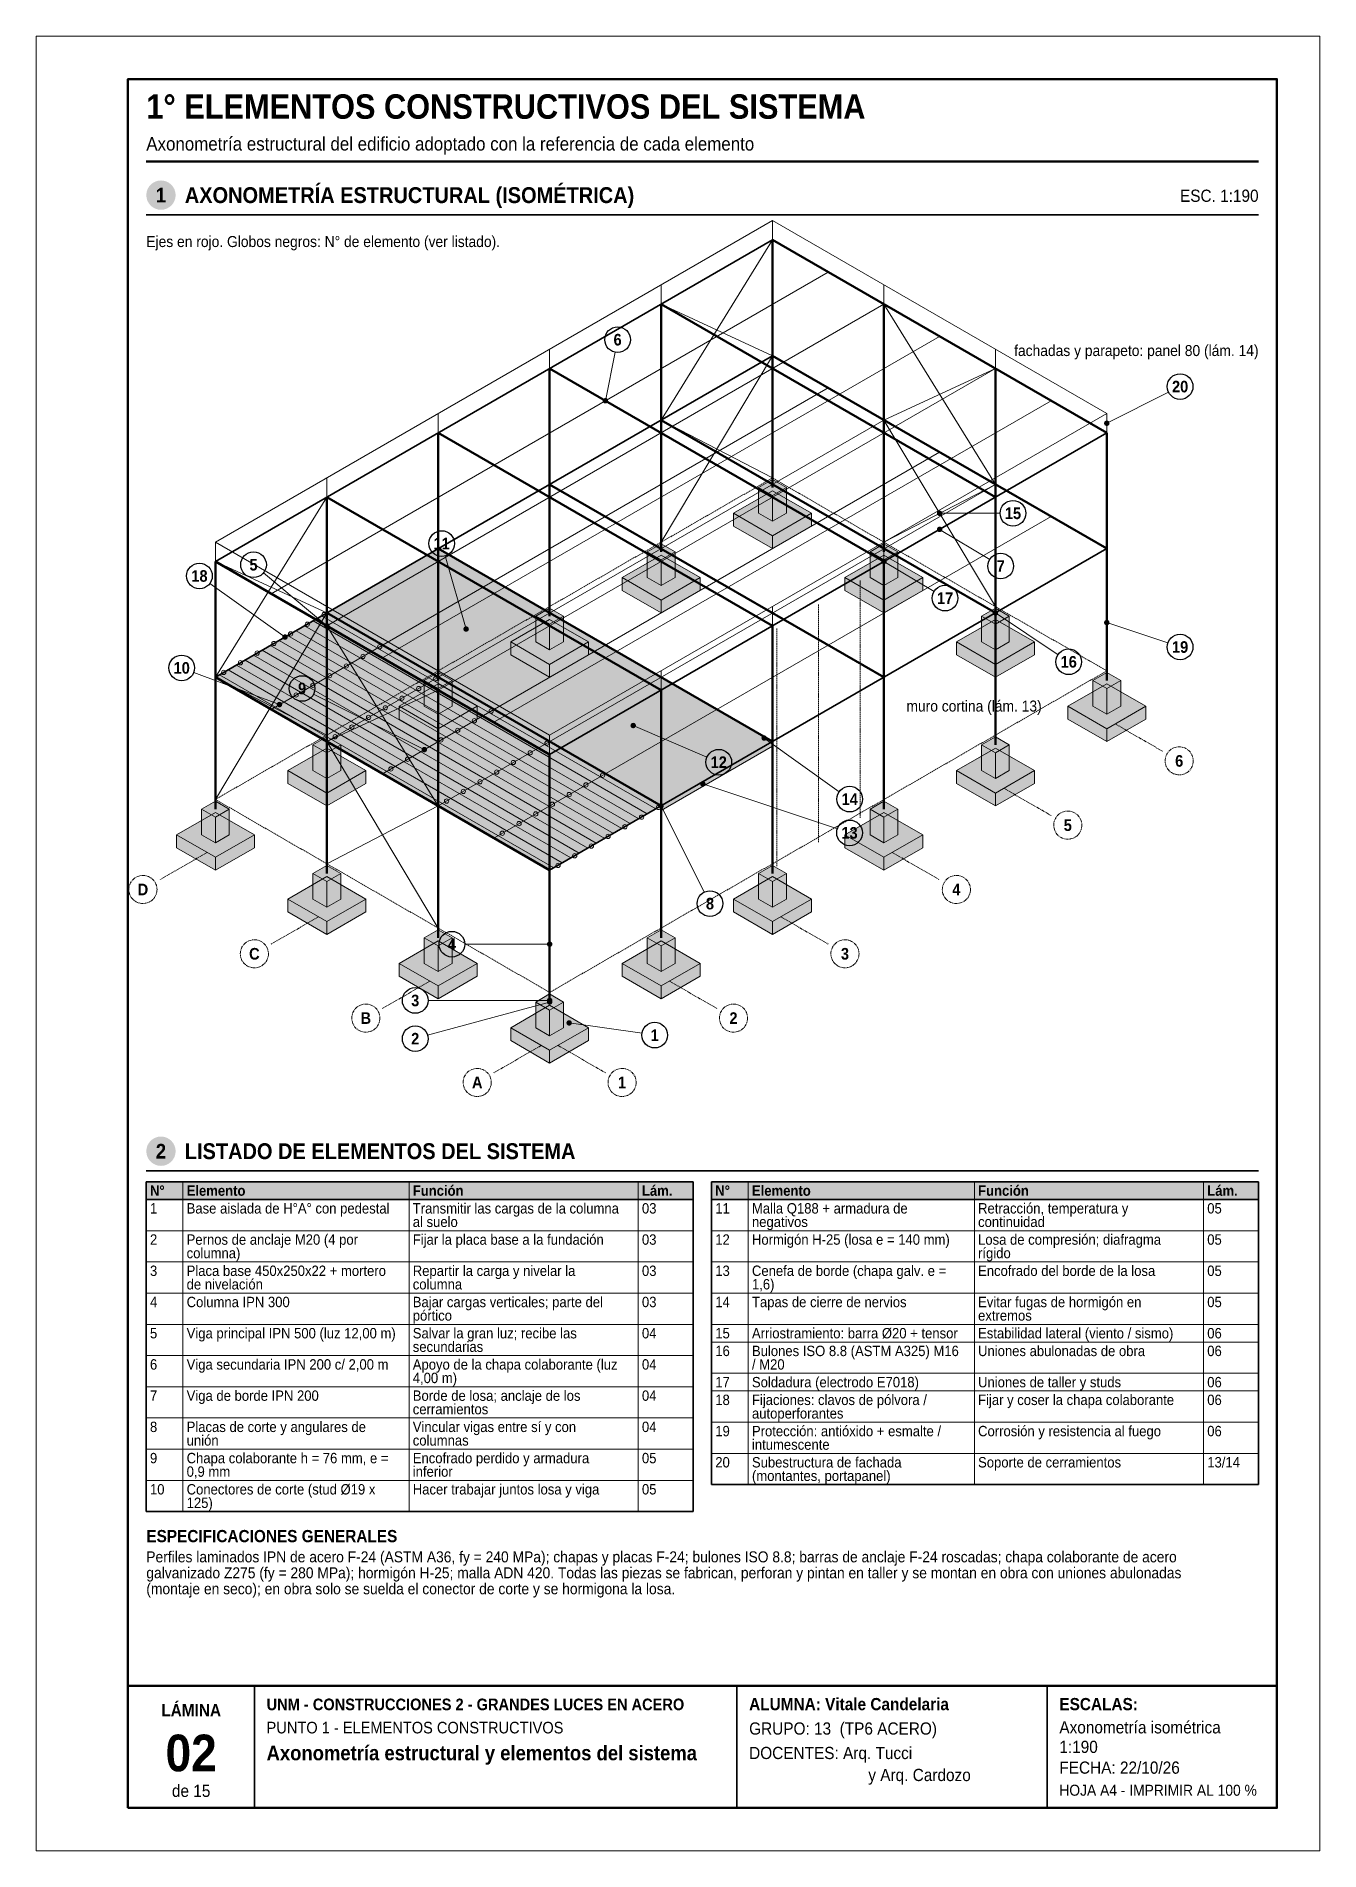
# Model space of a CAD drawing. Header units: millimetres. Extents: x 0 to 210, y 0 to 297.
import ezdxf
from ezdxf.enums import TextEntityAlignment as Align

# ---------------------------------------------------------------- set-up
doc = ezdxf.new("R2010")
doc.units = ezdxf.units.MM
doc.header["$LTSCALE"] = 0.35
doc.linetypes.add('CENTER2', pattern=[2.541, 1.587, -0.318, 0.318, -0.318])
doc.linetypes.add('DASHED2', pattern=[0.762, 0.635, -0.127])
for name, color, linetype in [('0-MARCO', 7, 'Continuous'), ('1-EJES', 1, 'CENTER2'), ('1-OCULTO', 8, 'DASHED2'), ('1-SECCION', 7, 'Continuous'), ('1-VISTA', 7, 'Continuous'), ('2-RAYADO', 8, 'Continuous'), ('3-REFS', 7, 'Continuous'), ('3-TABLAS', 7, 'Continuous'), ('3-TEXTOS', 7, 'Continuous'), ('3-TITULOS', 7, 'Continuous')]:
    doc.layers.add(name, color=color, linetype=linetype)
doc.styles.add('ARIAL', font='arial.ttf')
doc.styles.add('ARIAL-NEGRITA', font='arialbd.ttf')

msp = doc.modelspace()

# ---------------------------------------------------------------- texts
at = {"layer": '1-EJES', "color": 1, "style": 'ARIAL-NEGRITA', "width": 0.9}
for s, p in [('6', (187.01, 178.39)), ('5', (168.78, 167.87)), ('D', (17.45, 157.34)), ('4', (150.55, 157.34)), ('C', (35.68, 146.82)), ('3', (132.32, 146.82)), ('B', (53.92, 136.29)), ('2', (114.08, 136.29)), ('A', (72.15, 125.76)), ('1', (95.85, 125.76))]:
    msp.add_text(s, height=1.9, dxfattribs=at).set_placement(p, align=Align.MIDDLE_CENTER)
at = {"layer": '3-REFS', "style": 'ARIAL-NEGRITA', "width": 0.9}
for s, p in [('6', (95.12, 247.34)), ('20', (187.16, 239.66)), ('15', (159.81, 218.92)), ('11', (66.33, 213.97)), ('5', (35.54, 210.5)), ('7', (157.81, 210.29)), ('18', (26.7, 208.66)), ('17', (148.7, 205.03)), ('19', (187.16, 197.03)), ('10', (23.79, 193.61)), ('16', (168.93, 194.61)), ('9', (43.49, 190.24)), ('12', (111.67, 178.18)), ('14', (133.1, 172.13)), ('13', (133.07, 166.61)), ('8', (110.23, 155.03)), ('4', (68, 148.39)), ('3', (62, 139.18)), ('2', (62, 132.92)), ('1', (101.19, 133.5))]:
    msp.add_text(s, height=1.9, dxfattribs=at).set_placement(p, align=Align.MIDDLE_CENTER)
at = {"layer": '3-TABLAS', "width": 0.9}
for s, style, p in [('N°', 'ARIAL-NEGRITA', (18.6, 107.2)), ('Elemento', 'ARIAL-NEGRITA', (24.6, 107.2)), ('Función', 'ARIAL-NEGRITA', (61.6, 107.2)), ('Lám.', 'ARIAL-NEGRITA', (99.1, 107.2)), ('N°', 'ARIAL-NEGRITA', (111.1, 107.2)), ('Elemento', 'ARIAL-NEGRITA', (117.1, 107.2)), ('Función', 'ARIAL-NEGRITA', (154.1, 107.2)), ('Lám.', 'ARIAL-NEGRITA', (191.6, 107.2)), ('1', 'ARIAL', (18.6, 104.3)), ('Base aislada de H°A° con pedestal', 'ARIAL', (24.6, 104.3)), ('Transmitir las cargas de la columna', 'ARIAL', (61.6, 104.3)), ('03', 'ARIAL', (99.1, 104.3)), ('11', 'ARIAL', (111.1, 104.3)), ('Malla Q188 + armadura de', 'ARIAL', (117.1, 104.3)), ('Retracción, temperatura y', 'ARIAL', (154.1, 104.3)), ('05', 'ARIAL', (191.6, 104.3)), ('Pernos de anclaje M20 (4 por', 'ARIAL', (24.6, 99.19)), ('al suelo', 'ARIAL', (61.6, 102.09)), ('Fijar la placa base a la fundación', 'ARIAL', (61.6, 99.19)), ('negativos', 'ARIAL', (117.1, 102.09)), ('Hormigón H-25 (losa e = 140 mm)', 'ARIAL', (117.1, 99.19)), ('continuidad', 'ARIAL', (154.1, 102.09)), ('Losa de compresión; diafragma', 'ARIAL', (154.1, 99.19)), ('2', 'ARIAL', (18.6, 99.19)), ('columna)', 'ARIAL', (24.6, 96.98)), ('03', 'ARIAL', (99.1, 99.19)), ('12', 'ARIAL', (111.1, 99.19)), ('rígido', 'ARIAL', (154.1, 96.98)), ('05', 'ARIAL', (191.6, 99.19)), ('3', 'ARIAL', (18.6, 94.08)), ('Placa base 450x250x22 + mortero', 'ARIAL', (24.6, 94.08)), ('Repartir la carga y nivelar la', 'ARIAL', (61.6, 94.08)), ('03', 'ARIAL', (99.1, 94.08)), ('13', 'ARIAL', (111.1, 94.08)), ('Cenefa de borde (chapa galv. e =', 'ARIAL', (117.1, 94.08)), ('Encofrado del borde de la losa', 'ARIAL', (154.1, 94.08)), ('05', 'ARIAL', (191.6, 94.08)), ('de nivelación', 'ARIAL', (24.6, 91.87)), ('columna', 'ARIAL', (61.6, 91.87)), ('1,6)', 'ARIAL', (117.1, 91.87)), ('4', 'ARIAL', (18.6, 88.97)), ('Columna IPN 300', 'ARIAL', (24.6, 88.97)), ('Bajar cargas verticales; parte del', 'ARIAL', (61.6, 88.97)), ('03', 'ARIAL', (99.1, 88.97)), ('14', 'ARIAL', (111.1, 88.97)), ('Tapas de cierre de nervios', 'ARIAL', (117.1, 88.97)), ('Evitar fugas de hormigón en', 'ARIAL', (154.1, 88.97)), ('05', 'ARIAL', (191.6, 88.97)), ('pórtico', 'ARIAL', (61.6, 86.76)), ('extremos', 'ARIAL', (154.1, 86.76)), ('5', 'ARIAL', (18.6, 83.86)), ('Viga principal IPN 500 (luz 12,00 m)', 'ARIAL', (24.6, 83.86)), ('secundarias', 'ARIAL', (61.6, 81.65)), ('Salvar la gran luz; recibe las', 'ARIAL', (61.6, 83.86)), ('04', 'ARIAL', (99.1, 83.86)), ('15', 'ARIAL', (111.1, 83.86)), ('Arriostramiento: barra Ø20 + tensor', 'ARIAL', (117.1, 83.86)), ('Estabilidad lateral (viento / sismo)', 'ARIAL', (154.1, 83.86)), ('06', 'ARIAL', (191.6, 83.86)), ('6', 'ARIAL', (18.6, 78.75)), ('Viga secundaria IPN 200 c/ 2,00 m', 'ARIAL', (24.6, 78.75)), ('Apoyo de la chapa colaborante (luz', 'ARIAL', (61.6, 78.75)), ('04', 'ARIAL', (99.1, 78.75)), ('16', 'ARIAL', (111.1, 80.96)), ('/ M20', 'ARIAL', (117.1, 78.75)), ('Bulones ISO 8.8 (ASTM A325) M16', 'ARIAL', (117.1, 80.96)), ('Uniones abulonadas de obra', 'ARIAL', (154.1, 80.96)), ('06', 'ARIAL', (191.6, 80.96)), ('4,00 m)', 'ARIAL', (61.6, 76.54)), ('17', 'ARIAL', (111.1, 75.85)), ('Soldadura (electrodo E7018)', 'ARIAL', (117.1, 75.85)), ('Uniones de taller y studs', 'ARIAL', (154.1, 75.85)), ('06', 'ARIAL', (191.6, 75.85)), ('7', 'ARIAL', (18.6, 73.64)), ('Viga de borde IPN 200', 'ARIAL', (24.6, 73.64)), ('Borde de losa; anclaje de los', 'ARIAL', (61.6, 73.64)), ('04', 'ARIAL', (99.1, 73.64)), ('18', 'ARIAL', (111.1, 72.95)), ('Fijaciones: clavos de pólvora /', 'ARIAL', (117.1, 72.95)), ('Fijar y coser la chapa colaborante', 'ARIAL', (154.1, 72.95)), ('06', 'ARIAL', (191.6, 72.95)), ('cerramientos', 'ARIAL', (61.6, 71.43)), ('autoperforantes', 'ARIAL', (117.1, 70.74)), ('8', 'ARIAL', (18.6, 68.53)), ('Placas de corte y angulares de', 'ARIAL', (24.6, 68.53)), ('Vincular vigas entre sí y con', 'ARIAL', (61.6, 68.53)), ('04', 'ARIAL', (99.1, 68.53)), ('19', 'ARIAL', (111.1, 67.84)), ('Protección: antióxido + esmalte /', 'ARIAL', (117.1, 67.84)), ('Corrosión y resistencia al fuego', 'ARIAL', (154.1, 67.84)), ('06', 'ARIAL', (191.6, 67.84)), ('unión', 'ARIAL', (24.6, 66.32)), ('columnas', 'ARIAL', (61.6, 66.32)), ('intumescente', 'ARIAL', (117.1, 65.63)), ('9', 'ARIAL', (18.6, 63.42)), ('0,9 mm', 'ARIAL', (24.6, 61.21)), ('Chapa colaborante h = 76 mm, e =', 'ARIAL', (24.6, 63.42)), ('inferior', 'ARIAL', (61.6, 61.21)), ('Encofrado perdido y armadura', 'ARIAL', (61.6, 63.42)), ('05', 'ARIAL', (99.1, 63.42)), ('20', 'ARIAL', (111.1, 62.73)), ('Subestructura de fachada', 'ARIAL', (117.1, 62.73)), ('Soporte de cerramientos', 'ARIAL', (154.1, 62.73)), ('13/14', 'ARIAL', (191.6, 62.73)), ('10', 'ARIAL', (18.6, 58.31)), ('Conectores de corte (stud Ø19 x', 'ARIAL', (24.6, 58.31)), ('Hacer trabajar juntos losa y viga', 'ARIAL', (61.6, 58.31)), ('05', 'ARIAL', (99.1, 58.31)), ('(montantes, portapanel)', 'ARIAL', (117.1, 60.52)), ('125)', 'ARIAL', (24.6, 56.1))]:
    msp.add_text(s, height=1.7, dxfattribs=dict(at, style=style)).set_placement(p)
at = {"layer": '3-TEXTOS', "width": 0.9}
for s, height, style, p in [('Ejes en rojo. Globos negros: N° de elemento (ver listado).', 1.8, 'ARIAL', (18, 262.5)), ('muro cortina (lám. 13)', 1.8, 'ARIAL', (142.38, 186.47)), ('ESPECIFICACIONES GENERALES', 2, 'ARIAL-NEGRITA', (18, 50.5)), ('Perfiles laminados IPN de acero F-24 (ASTM A36, fy = 240 MPa); chapas y placas F-24; bulones ISO 8.8; barras de anclaje F-24 roscadas; chapa colaborante de acero', 1.8, 'ARIAL', (18, 47.2)), ('galvanizado Z275 (fy = 280 MPa); hormigón H-25; malla ADN 420. Todas las piezas se fabrican, perforan y pintan en taller y se montan en obra con uniones abulonadas', 1.8, 'ARIAL', (18, 44.59)), ('(montaje en seco); en obra solo se suelda el conector de corte y se hormigona la losa.', 1.8, 'ARIAL', (18, 41.98)), ('UNM - CONSTRUCCIONES 2 - GRANDES LUCES EN ACERO', 1.9, 'ARIAL-NEGRITA', (37.68, 23)), ('ALUMNA: Vitale Candelaria', 2, 'ARIAL-NEGRITA', (116.64, 23)), ('ESCALAS:', 2, 'ARIAL-NEGRITA', (167.4, 23)), ('PUNTO 1 - ELEMENTOS CONSTRUCTIVOS', 1.9, 'ARIAL', (37.68, 19.2)), ('GRUPO: 13  (TP6 ACERO)', 2, 'ARIAL', (116.64, 19)), ('Axonometría isométrica', 2, 'ARIAL', (167.4, 19.2)), ('1:190', 2, 'ARIAL', (167.4, 16)), ('Axonometría estructural y elementos del sistema', 2.4, 'ARIAL-NEGRITA', (37.68, 14.8)), ('DOCENTES: Arq. Tucci', 2, 'ARIAL', (116.64, 15)), ('y Arq. Cardozo', 2, 'ARIAL', (136.14, 11.4)), ('FECHA: 22/10/26', 2, 'ARIAL', (167.4, 12.6)), ('HOJA A4 - IMPRIMIR AL 100 %', 1.8, 'ARIAL', (167.4, 9))]:
    msp.add_text(s, height=height, dxfattribs=dict(at, style=style)).set_placement(p)
at = {"layer": '3-TEXTOS', "style": 'ARIAL', "width": 0.9}
msp.add_text('fachadas y parapeto: panel 80 (lám. 14)', height=1.8, dxfattribs=at).set_placement((200, 244.66), align=Align.RIGHT)
at = {"layer": '3-TITULOS', "width": 0.9}
for s, height, style, p in [('1° ELEMENTOS CONSTRUCTIVOS DEL SISTEMA', 4, 'ARIAL-NEGRITA', (18, 283.5)), ('Axonometría estructural del edificio adoptado con la referencia de cada elemento', 2.2, 'ARIAL', (18, 278.3))]:
    msp.add_text(s, height=height, dxfattribs=dict(at, style=style)).set_placement(p)
at = {"layer": '3-TITULOS', "color": 7, "true_color": 0xffffff, "style": 'ARIAL-NEGRITA', "width": 0.9}
for s, p in [('1', (20.4, 271)), ('2', (20.4, 114.5))]:
    msp.add_text(s, height=2.4, dxfattribs=at).set_placement(p, align=Align.MIDDLE_CENTER)
at = {"layer": '3-TITULOS', "style": 'ARIAL-NEGRITA', "width": 0.9}
for s, p in [('AXONOMETRÍA ESTRUCTURAL (ISOMÉTRICA)', (24.3, 271)), ('LISTADO DE ELEMENTOS DEL SISTEMA', (24.3, 114.5))]:
    msp.add_text(s, height=2.6, dxfattribs=at).set_placement(p, align=Align.MIDDLE_LEFT)
at = {"layer": '3-TITULOS', "style": 'ARIAL', "width": 0.9}
msp.add_text('ESC. 1:190', height=2, dxfattribs=at).set_placement((200, 270.9), align=Align.MIDDLE_RIGHT)
at = {"layer": '3-TITULOS', "width": 0.9}
for s, height, style, p in [('LÁMINA', 2, 'ARIAL-NEGRITA', (25.34, 23)), ('02', 6, 'ARIAL-NEGRITA', (25.34, 16)), ('de 15', 2, 'ARIAL', (25.34, 9.8))]:
    msp.add_text(s, height=height, dxfattribs=dict(at, style=style)).set_placement(p, align=Align.MIDDLE_CENTER)

# ---------------------------------------------------------------- hatches: boundary and pattern name
at = {"layer": '2-RAYADO', "true_color": 0xfafafa}
h = msp.add_hatch(color=7, dxfattribs=at)
h.dxf.hatch_style = 1
h.paths.add_polyline_path([(120.46, 221.82), (122.74, 223.13), (120.46, 224.45), (118.19, 223.13)])
at = {"layer": '2-RAYADO', "true_color": 0xc8c8c8}
h = msp.add_hatch(color=9, dxfattribs=at)
h.dxf.hatch_style = 1
h.paths.add_polyline_path([(120.46, 217.61), (118.19, 218.92), (118.19, 223.13), (120.46, 221.82)])
at = {"layer": '2-RAYADO', "true_color": 0xe1e1e1}
h = msp.add_hatch(color=254, dxfattribs=at)
h.dxf.hatch_style = 1
h.paths.add_polyline_path([(120.46, 217.61), (122.74, 218.92), (122.74, 223.13), (120.46, 221.82)])
at = {"layer": '2-RAYADO', "true_color": 0xfafafa}
h = msp.add_hatch(color=7, dxfattribs=at)
h.dxf.hatch_style = 1
h.paths.add_polyline_path([(120.46, 215.24), (126.85, 218.92), (120.46, 222.61), (114.08, 218.92)])
at = {"layer": '2-RAYADO', "true_color": 0xc8c8c8}
h = msp.add_hatch(color=9, dxfattribs=at)
h.dxf.hatch_style = 1
h.paths.add_polyline_path([(120.46, 213.13), (114.08, 216.82), (114.08, 218.92), (120.46, 215.24)])
at = {"layer": '2-RAYADO', "true_color": 0xe1e1e1}
h = msp.add_hatch(color=254, dxfattribs=at)
h.dxf.hatch_style = 1
h.paths.add_polyline_path([(120.46, 213.13), (126.85, 216.82), (126.85, 218.92), (120.46, 215.24)])
at = {"layer": '2-RAYADO', "true_color": 0xfafafa}
h = msp.add_hatch(color=7, dxfattribs=at)
h.dxf.hatch_style = 1
h.paths.add_polyline_path([(102.23, 211.29), (104.51, 212.61), (102.23, 213.92), (99.95, 212.61)])
h = msp.add_hatch(color=7, dxfattribs=at)
h.dxf.hatch_style = 1
h.paths.add_polyline_path([(138.7, 211.29), (140.98, 212.61), (138.7, 213.92), (136.42, 212.61)])
at = {"layer": '2-RAYADO', "true_color": 0xcdcdcd}
h = msp.add_hatch(color=254, dxfattribs=at)
h.dxf.hatch_style = 1
h.paths.add_polyline_path([(102.23, 171.03), (120.46, 181.55), (65.77, 213.13), (47.54, 202.61)])
at = {"layer": '2-RAYADO', "true_color": 0xfafafa}
h = msp.add_hatch(color=7, dxfattribs=at)
h.dxf.hatch_style = 1
h.paths.add_polyline_path([(102.23, 204.71), (108.61, 208.39), (102.23, 212.08), (95.85, 208.39)])
at = {"layer": '2-RAYADO', "true_color": 0xc8c8c8}
h = msp.add_hatch(color=9, dxfattribs=at)
h.dxf.hatch_style = 1
h.paths.add_polyline_path([(102.23, 207.08), (99.95, 208.39), (99.95, 212.61), (102.23, 211.29)])
at = {"layer": '2-RAYADO', "true_color": 0xe1e1e1}
h = msp.add_hatch(color=254, dxfattribs=at)
h.dxf.hatch_style = 1
h.paths.add_polyline_path([(102.23, 207.08), (104.51, 208.39), (104.51, 212.61), (102.23, 211.29)])
at = {"layer": '2-RAYADO', "true_color": 0xfafafa}
h = msp.add_hatch(color=7, dxfattribs=at)
h.dxf.hatch_style = 1
h.paths.add_polyline_path([(138.7, 204.71), (145.08, 208.39), (138.7, 212.08), (132.32, 208.39)])
at = {"layer": '2-RAYADO', "true_color": 0xc8c8c8}
h = msp.add_hatch(color=9, dxfattribs=at)
h.dxf.hatch_style = 1
h.paths.add_polyline_path([(138.7, 207.08), (136.42, 208.39), (136.42, 212.61), (138.7, 211.29)])
at = {"layer": '2-RAYADO', "true_color": 0xe1e1e1}
h = msp.add_hatch(color=254, dxfattribs=at)
h.dxf.hatch_style = 1
h.paths.add_polyline_path([(138.7, 207.08), (140.98, 208.39), (140.98, 212.61), (138.7, 211.29)])
at = {"layer": '2-RAYADO', "true_color": 0xc8c8c8}
h = msp.add_hatch(color=9, dxfattribs=at)
h.dxf.hatch_style = 1
h.paths.add_polyline_path([(102.23, 202.61), (95.85, 206.29), (95.85, 208.39), (102.23, 204.71)])
at = {"layer": '2-RAYADO', "true_color": 0xe1e1e1}
h = msp.add_hatch(color=254, dxfattribs=at)
h.dxf.hatch_style = 1
h.paths.add_polyline_path([(102.23, 202.61), (108.61, 206.29), (108.61, 208.39), (102.23, 204.71)])
at = {"layer": '2-RAYADO', "true_color": 0xc8c8c8}
h = msp.add_hatch(color=9, dxfattribs=at)
h.dxf.hatch_style = 1
h.paths.add_polyline_path([(138.7, 202.61), (132.32, 206.29), (132.32, 208.39), (138.7, 204.71)])
at = {"layer": '2-RAYADO', "true_color": 0xe1e1e1}
h = msp.add_hatch(color=254, dxfattribs=at)
h.dxf.hatch_style = 1
h.paths.add_polyline_path([(138.7, 202.61), (145.08, 206.29), (145.08, 208.39), (138.7, 204.71)])
at = {"layer": '2-RAYADO', "true_color": 0xf2f2f2}
h = msp.add_hatch(color=7, dxfattribs=at)
h.dxf.hatch_style = 1
h.paths.add_polyline_path([(84, 160.5), (102.23, 171.03), (47.54, 202.61), (29.3, 192.08)])
at = {"layer": '2-RAYADO', "true_color": 0xfafafa}
h = msp.add_hatch(color=7, dxfattribs=at)
h.dxf.hatch_style = 1
h.paths.add_polyline_path([(84, 200.76), (86.28, 202.08), (84, 203.39), (81.72, 202.08)])
at = {"layer": '2-RAYADO', "true_color": 0xc8c8c8}
h = msp.add_hatch(color=9, dxfattribs=at)
h.dxf.hatch_style = 1
h.paths.add_polyline_path([(84, 196.55), (81.72, 197.87), (81.72, 202.08), (84, 200.76)])
at = {"layer": '2-RAYADO', "true_color": 0xe1e1e1}
h = msp.add_hatch(color=254, dxfattribs=at)
h.dxf.hatch_style = 1
h.paths.add_polyline_path([(84, 196.55), (86.28, 197.87), (86.28, 202.08), (84, 200.76)])
at = {"layer": '2-RAYADO', "true_color": 0xfafafa}
h = msp.add_hatch(color=7, dxfattribs=at)
h.dxf.hatch_style = 1
h.paths.add_polyline_path([(156.93, 200.76), (159.21, 202.08), (156.93, 203.39), (154.65, 202.08)])
at = {"layer": '2-RAYADO', "true_color": 0xc8c8c8}
h = msp.add_hatch(color=9, dxfattribs=at)
h.dxf.hatch_style = 1
h.paths.add_polyline_path([(156.93, 196.55), (154.65, 197.87), (154.65, 202.08), (156.93, 200.76)])
at = {"layer": '2-RAYADO', "true_color": 0xe1e1e1}
h = msp.add_hatch(color=254, dxfattribs=at)
h.dxf.hatch_style = 1
h.paths.add_polyline_path([(156.93, 196.55), (159.21, 197.87), (159.21, 202.08), (156.93, 200.76)])
at = {"layer": '2-RAYADO', "true_color": 0xfafafa}
h = msp.add_hatch(color=7, dxfattribs=at)
h.dxf.hatch_style = 1
h.paths.add_polyline_path([(84, 194.18), (90.38, 197.87), (84, 201.55), (77.62, 197.87)])
h = msp.add_hatch(color=7, dxfattribs=at)
h.dxf.hatch_style = 1
h.paths.add_polyline_path([(156.93, 194.18), (163.31, 197.87), (156.93, 201.55), (150.55, 197.87)])
at = {"layer": '2-RAYADO', "true_color": 0xc8c8c8}
h = msp.add_hatch(color=9, dxfattribs=at)
h.dxf.hatch_style = 1
h.paths.add_polyline_path([(84, 192.08), (77.62, 195.76), (77.62, 197.87), (84, 194.18)])
at = {"layer": '2-RAYADO', "true_color": 0xe1e1e1}
h = msp.add_hatch(color=254, dxfattribs=at)
h.dxf.hatch_style = 1
h.paths.add_polyline_path([(84, 192.08), (90.38, 195.76), (90.38, 197.87), (84, 194.18)])
at = {"layer": '2-RAYADO', "true_color": 0xc8c8c8}
h = msp.add_hatch(color=9, dxfattribs=at)
h.dxf.hatch_style = 1
h.paths.add_polyline_path([(156.93, 192.08), (150.55, 195.76), (150.55, 197.87), (156.93, 194.18)])
at = {"layer": '2-RAYADO', "true_color": 0xe1e1e1}
h = msp.add_hatch(color=254, dxfattribs=at)
h.dxf.hatch_style = 1
h.paths.add_polyline_path([(156.93, 192.08), (163.31, 195.76), (163.31, 197.87), (156.93, 194.18)])
at = {"layer": '2-RAYADO', "true_color": 0xfafafa}
h = msp.add_hatch(color=7, dxfattribs=at)
h.dxf.hatch_style = 1
h.paths.add_polyline_path([(65.77, 183.66), (72.15, 187.34), (65.77, 191.03), (59.39, 187.34)])
h = msp.add_hatch(color=7, dxfattribs=at)
h.dxf.hatch_style = 1
h.paths.add_polyline_path([(65.77, 190.24), (68.05, 191.55), (65.77, 192.87), (63.49, 191.55)])
at = {"layer": '2-RAYADO', "true_color": 0xc8c8c8}
h = msp.add_hatch(color=9, dxfattribs=at)
h.dxf.hatch_style = 1
h.paths.add_polyline_path([(65.77, 186.03), (63.49, 187.34), (63.49, 191.55), (65.77, 190.24)])
at = {"layer": '2-RAYADO', "true_color": 0xe1e1e1}
h = msp.add_hatch(color=254, dxfattribs=at)
h.dxf.hatch_style = 1
h.paths.add_polyline_path([(65.77, 186.03), (68.05, 187.34), (68.05, 191.55), (65.77, 190.24)])
at = {"layer": '2-RAYADO', "true_color": 0xfafafa}
h = msp.add_hatch(color=7, dxfattribs=at)
h.dxf.hatch_style = 1
h.paths.add_polyline_path([(175.16, 183.66), (181.54, 187.34), (175.16, 191.03), (168.78, 187.34)])
h = msp.add_hatch(color=7, dxfattribs=at)
h.dxf.hatch_style = 1
h.paths.add_polyline_path([(175.16, 190.24), (177.44, 191.55), (175.16, 192.87), (172.88, 191.55)])
at = {"layer": '2-RAYADO', "true_color": 0xc8c8c8}
h = msp.add_hatch(color=9, dxfattribs=at)
h.dxf.hatch_style = 1
h.paths.add_polyline_path([(175.16, 186.03), (172.88, 187.34), (172.88, 191.55), (175.16, 190.24)])
at = {"layer": '2-RAYADO', "true_color": 0xe1e1e1}
h = msp.add_hatch(color=254, dxfattribs=at)
h.dxf.hatch_style = 1
h.paths.add_polyline_path([(175.16, 186.03), (177.44, 187.34), (177.44, 191.55), (175.16, 190.24)])
at = {"layer": '2-RAYADO', "true_color": 0xc8c8c8}
h = msp.add_hatch(color=9, dxfattribs=at)
h.dxf.hatch_style = 1
h.paths.add_polyline_path([(65.77, 181.55), (59.39, 185.24), (59.39, 187.34), (65.77, 183.66)])
at = {"layer": '2-RAYADO', "true_color": 0xe1e1e1}
h = msp.add_hatch(color=254, dxfattribs=at)
h.dxf.hatch_style = 1
h.paths.add_polyline_path([(65.77, 181.55), (72.15, 185.24), (72.15, 187.34), (65.77, 183.66)])
at = {"layer": '2-RAYADO', "true_color": 0xc8c8c8}
h = msp.add_hatch(color=9, dxfattribs=at)
h.dxf.hatch_style = 1
h.paths.add_polyline_path([(175.16, 181.55), (168.78, 185.24), (168.78, 187.34), (175.16, 183.66)])
at = {"layer": '2-RAYADO', "true_color": 0xe1e1e1}
h = msp.add_hatch(color=254, dxfattribs=at)
h.dxf.hatch_style = 1
h.paths.add_polyline_path([(175.16, 181.55), (181.54, 185.24), (181.54, 187.34), (175.16, 183.66)])
at = {"layer": '2-RAYADO', "true_color": 0xfafafa}
h = msp.add_hatch(color=7, dxfattribs=at)
h.dxf.hatch_style = 1
h.paths.add_polyline_path([(47.54, 179.71), (49.81, 181.03), (47.54, 182.34), (45.26, 181.03)])
at = {"layer": '2-RAYADO', "true_color": 0x969696}
h = msp.add_hatch(color=252, dxfattribs=at)
h.dxf.hatch_style = 1
h.paths.add_polyline_path([(102.23, 170.29), (120.46, 180.82), (120.46, 181.55), (102.23, 171.03)])
at = {"layer": '2-RAYADO', "true_color": 0xfafafa}
h = msp.add_hatch(color=7, dxfattribs=at)
h.dxf.hatch_style = 1
h.paths.add_polyline_path([(156.93, 179.71), (159.21, 181.03), (156.93, 182.34), (154.65, 181.03)])
h = msp.add_hatch(color=7, dxfattribs=at)
h.dxf.hatch_style = 1
h.paths.add_polyline_path([(47.54, 173.13), (53.92, 176.82), (47.54, 180.5), (41.15, 176.82)])
at = {"layer": '2-RAYADO', "true_color": 0xc8c8c8}
h = msp.add_hatch(color=9, dxfattribs=at)
h.dxf.hatch_style = 1
h.paths.add_polyline_path([(47.54, 175.5), (45.26, 176.82), (45.26, 181.03), (47.54, 179.71)])
at = {"layer": '2-RAYADO', "true_color": 0xe1e1e1}
h = msp.add_hatch(color=254, dxfattribs=at)
h.dxf.hatch_style = 1
h.paths.add_polyline_path([(47.54, 175.5), (49.81, 176.82), (49.81, 181.03), (47.54, 179.71)])
at = {"layer": '2-RAYADO', "true_color": 0xfafafa}
h = msp.add_hatch(color=7, dxfattribs=at)
h.dxf.hatch_style = 1
h.paths.add_polyline_path([(156.93, 173.13), (163.31, 176.82), (156.93, 180.5), (150.55, 176.82)])
at = {"layer": '2-RAYADO', "true_color": 0xc8c8c8}
h = msp.add_hatch(color=9, dxfattribs=at)
h.dxf.hatch_style = 1
h.paths.add_polyline_path([(156.93, 175.5), (154.65, 176.82), (154.65, 181.03), (156.93, 179.71)])
at = {"layer": '2-RAYADO', "true_color": 0xe1e1e1}
h = msp.add_hatch(color=254, dxfattribs=at)
h.dxf.hatch_style = 1
h.paths.add_polyline_path([(156.93, 175.5), (159.21, 176.82), (159.21, 181.03), (156.93, 179.71)])
at = {"layer": '2-RAYADO', "true_color": 0xc8c8c8}
h = msp.add_hatch(color=9, dxfattribs=at)
h.dxf.hatch_style = 1
h.paths.add_polyline_path([(47.54, 171.03), (41.15, 174.71), (41.15, 176.82), (47.54, 173.13)])
at = {"layer": '2-RAYADO', "true_color": 0xe1e1e1}
h = msp.add_hatch(color=254, dxfattribs=at)
h.dxf.hatch_style = 1
h.paths.add_polyline_path([(47.54, 171.03), (53.92, 174.71), (53.92, 176.82), (47.54, 173.13)])
at = {"layer": '2-RAYADO', "true_color": 0xc8c8c8}
h = msp.add_hatch(color=9, dxfattribs=at)
h.dxf.hatch_style = 1
h.paths.add_polyline_path([(156.93, 171.03), (150.55, 174.71), (150.55, 176.82), (156.93, 173.13)])
at = {"layer": '2-RAYADO', "true_color": 0xe1e1e1}
h = msp.add_hatch(color=254, dxfattribs=at)
h.dxf.hatch_style = 1
h.paths.add_polyline_path([(156.93, 171.03), (163.31, 174.71), (163.31, 176.82), (156.93, 173.13)])
at = {"layer": '2-RAYADO', "true_color": 0xfafafa}
h = msp.add_hatch(color=7, dxfattribs=at)
h.dxf.hatch_style = 1
h.paths.add_polyline_path([(29.3, 162.61), (35.68, 166.29), (29.3, 169.97), (22.92, 166.29)])
h = msp.add_hatch(color=7, dxfattribs=at)
h.dxf.hatch_style = 1
h.paths.add_polyline_path([(29.3, 169.18), (31.58, 170.5), (29.3, 171.82), (27.02, 170.5)])
at = {"layer": '2-RAYADO', "true_color": 0xc8c8c8}
h = msp.add_hatch(color=9, dxfattribs=at)
h.dxf.hatch_style = 1
h.paths.add_polyline_path([(29.3, 164.97), (27.02, 166.29), (27.02, 170.5), (29.3, 169.18)])
at = {"layer": '2-RAYADO', "true_color": 0xe1e1e1}
h = msp.add_hatch(color=254, dxfattribs=at)
h.dxf.hatch_style = 1
h.paths.add_polyline_path([(29.3, 164.97), (31.58, 166.29), (31.58, 170.5), (29.3, 169.18)])
at = {"layer": '2-RAYADO', "true_color": 0xfafafa}
h = msp.add_hatch(color=7, dxfattribs=at)
h.dxf.hatch_style = 1
h.paths.add_polyline_path([(138.7, 162.61), (145.08, 166.29), (138.7, 169.97), (132.32, 166.29)])
h = msp.add_hatch(color=7, dxfattribs=at)
h.dxf.hatch_style = 1
h.paths.add_polyline_path([(138.7, 169.18), (140.98, 170.5), (138.7, 171.82), (136.42, 170.5)])
at = {"layer": '2-RAYADO', "true_color": 0xc8c8c8}
h = msp.add_hatch(color=9, dxfattribs=at)
h.dxf.hatch_style = 1
h.paths.add_polyline_path([(138.7, 164.97), (136.42, 166.29), (136.42, 170.5), (138.7, 169.18)])
at = {"layer": '2-RAYADO', "true_color": 0xe1e1e1}
h = msp.add_hatch(color=254, dxfattribs=at)
h.dxf.hatch_style = 1
h.paths.add_polyline_path([(138.7, 164.97), (140.98, 166.29), (140.98, 170.5), (138.7, 169.18)])
at = {"layer": '2-RAYADO', "true_color": 0xc8c8c8}
h = msp.add_hatch(color=9, dxfattribs=at)
h.dxf.hatch_style = 1
h.paths.add_polyline_path([(29.3, 160.5), (22.92, 164.18), (22.92, 166.29), (29.3, 162.61)])
at = {"layer": '2-RAYADO', "true_color": 0xe1e1e1}
h = msp.add_hatch(color=254, dxfattribs=at)
h.dxf.hatch_style = 1
h.paths.add_polyline_path([(29.3, 160.5), (35.68, 164.18), (35.68, 166.29), (29.3, 162.61)])
at = {"layer": '2-RAYADO', "true_color": 0xc8c8c8}
h = msp.add_hatch(color=9, dxfattribs=at)
h.dxf.hatch_style = 1
h.paths.add_polyline_path([(138.7, 160.5), (132.32, 164.18), (132.32, 166.29), (138.7, 162.61)])
at = {"layer": '2-RAYADO', "true_color": 0xe1e1e1}
h = msp.add_hatch(color=254, dxfattribs=at)
h.dxf.hatch_style = 1
h.paths.add_polyline_path([(138.7, 160.5), (145.08, 164.18), (145.08, 166.29), (138.7, 162.61)])
at = {"layer": '2-RAYADO', "true_color": 0xfafafa}
h = msp.add_hatch(color=7, dxfattribs=at)
h.dxf.hatch_style = 1
h.paths.add_polyline_path([(47.54, 158.66), (49.81, 159.97), (47.54, 161.29), (45.26, 159.97)])
h = msp.add_hatch(color=7, dxfattribs=at)
h.dxf.hatch_style = 1
h.paths.add_polyline_path([(120.46, 158.66), (122.74, 159.97), (120.46, 161.29), (118.19, 159.97)])
h = msp.add_hatch(color=7, dxfattribs=at)
h.dxf.hatch_style = 1
h.paths.add_polyline_path([(47.54, 152.08), (53.92, 155.76), (47.54, 159.45), (41.15, 155.76)])
at = {"layer": '2-RAYADO', "true_color": 0xc8c8c8}
h = msp.add_hatch(color=9, dxfattribs=at)
h.dxf.hatch_style = 1
h.paths.add_polyline_path([(47.54, 154.45), (45.26, 155.76), (45.26, 159.97), (47.54, 158.66)])
at = {"layer": '2-RAYADO', "true_color": 0xe1e1e1}
h = msp.add_hatch(color=254, dxfattribs=at)
h.dxf.hatch_style = 1
h.paths.add_polyline_path([(47.54, 154.45), (49.81, 155.76), (49.81, 159.97), (47.54, 158.66)])
at = {"layer": '2-RAYADO', "true_color": 0xfafafa}
h = msp.add_hatch(color=7, dxfattribs=at)
h.dxf.hatch_style = 1
h.paths.add_polyline_path([(120.46, 152.08), (126.85, 155.76), (120.46, 159.45), (114.08, 155.76)])
at = {"layer": '2-RAYADO', "true_color": 0xc8c8c8}
h = msp.add_hatch(color=9, dxfattribs=at)
h.dxf.hatch_style = 1
h.paths.add_polyline_path([(120.46, 154.45), (118.19, 155.76), (118.19, 159.97), (120.46, 158.66)])
at = {"layer": '2-RAYADO', "true_color": 0xe1e1e1}
h = msp.add_hatch(color=254, dxfattribs=at)
h.dxf.hatch_style = 1
h.paths.add_polyline_path([(120.46, 154.45), (122.74, 155.76), (122.74, 159.97), (120.46, 158.66)])
at = {"layer": '2-RAYADO', "true_color": 0xc8c8c8}
h = msp.add_hatch(color=9, dxfattribs=at)
h.dxf.hatch_style = 1
h.paths.add_polyline_path([(47.54, 149.97), (41.15, 153.66), (41.15, 155.76), (47.54, 152.08)])
at = {"layer": '2-RAYADO', "true_color": 0xe1e1e1}
h = msp.add_hatch(color=254, dxfattribs=at)
h.dxf.hatch_style = 1
h.paths.add_polyline_path([(47.54, 149.97), (53.92, 153.66), (53.92, 155.76), (47.54, 152.08)])
at = {"layer": '2-RAYADO', "true_color": 0xc8c8c8}
h = msp.add_hatch(color=9, dxfattribs=at)
h.dxf.hatch_style = 1
h.paths.add_polyline_path([(120.46, 149.97), (114.08, 153.66), (114.08, 155.76), (120.46, 152.08)])
at = {"layer": '2-RAYADO', "true_color": 0xe1e1e1}
h = msp.add_hatch(color=254, dxfattribs=at)
h.dxf.hatch_style = 1
h.paths.add_polyline_path([(120.46, 149.97), (126.85, 153.66), (126.85, 155.76), (120.46, 152.08)])
at = {"layer": '2-RAYADO', "true_color": 0xfafafa}
h = msp.add_hatch(color=7, dxfattribs=at)
h.dxf.hatch_style = 1
h.paths.add_polyline_path([(65.77, 141.55), (72.15, 145.24), (65.77, 148.92), (59.39, 145.24)])
h = msp.add_hatch(color=7, dxfattribs=at)
h.dxf.hatch_style = 1
h.paths.add_polyline_path([(65.77, 148.13), (68.05, 149.45), (65.77, 150.76), (63.49, 149.45)])
at = {"layer": '2-RAYADO', "true_color": 0xc8c8c8}
h = msp.add_hatch(color=9, dxfattribs=at)
h.dxf.hatch_style = 1
h.paths.add_polyline_path([(65.77, 143.92), (63.49, 145.24), (63.49, 149.45), (65.77, 148.13)])
at = {"layer": '2-RAYADO', "true_color": 0xe1e1e1}
h = msp.add_hatch(color=254, dxfattribs=at)
h.dxf.hatch_style = 1
h.paths.add_polyline_path([(65.77, 143.92), (68.05, 145.24), (68.05, 149.45), (65.77, 148.13)])
at = {"layer": '2-RAYADO', "true_color": 0xfafafa}
h = msp.add_hatch(color=7, dxfattribs=at)
h.dxf.hatch_style = 1
h.paths.add_polyline_path([(102.23, 141.55), (108.61, 145.24), (102.23, 148.92), (95.85, 145.24)])
h = msp.add_hatch(color=7, dxfattribs=at)
h.dxf.hatch_style = 1
h.paths.add_polyline_path([(102.23, 148.13), (104.51, 149.45), (102.23, 150.76), (99.95, 149.45)])
at = {"layer": '2-RAYADO', "true_color": 0xc8c8c8}
h = msp.add_hatch(color=9, dxfattribs=at)
h.dxf.hatch_style = 1
h.paths.add_polyline_path([(102.23, 143.92), (99.95, 145.24), (99.95, 149.45), (102.23, 148.13)])
at = {"layer": '2-RAYADO', "true_color": 0xe1e1e1}
h = msp.add_hatch(color=254, dxfattribs=at)
h.dxf.hatch_style = 1
h.paths.add_polyline_path([(102.23, 143.92), (104.51, 145.24), (104.51, 149.45), (102.23, 148.13)])
at = {"layer": '2-RAYADO', "true_color": 0xc8c8c8}
h = msp.add_hatch(color=9, dxfattribs=at)
h.dxf.hatch_style = 1
h.paths.add_polyline_path([(65.77, 139.45), (59.39, 143.13), (59.39, 145.24), (65.77, 141.55)])
at = {"layer": '2-RAYADO', "true_color": 0xe1e1e1}
h = msp.add_hatch(color=254, dxfattribs=at)
h.dxf.hatch_style = 1
h.paths.add_polyline_path([(65.77, 139.45), (72.15, 143.13), (72.15, 145.24), (65.77, 141.55)])
at = {"layer": '2-RAYADO', "true_color": 0xc8c8c8}
h = msp.add_hatch(color=9, dxfattribs=at)
h.dxf.hatch_style = 1
h.paths.add_polyline_path([(102.23, 139.45), (95.85, 143.13), (95.85, 145.24), (102.23, 141.55)])
at = {"layer": '2-RAYADO', "true_color": 0xe1e1e1}
h = msp.add_hatch(color=254, dxfattribs=at)
h.dxf.hatch_style = 1
h.paths.add_polyline_path([(102.23, 139.45), (108.61, 143.13), (108.61, 145.24), (102.23, 141.55)])
at = {"layer": '2-RAYADO', "true_color": 0xfafafa}
h = msp.add_hatch(color=7, dxfattribs=at)
h.dxf.hatch_style = 1
h.paths.add_polyline_path([(84, 137.61), (86.28, 138.92), (84, 140.24), (81.72, 138.92)])
h = msp.add_hatch(color=7, dxfattribs=at)
h.dxf.hatch_style = 1
h.paths.add_polyline_path([(84, 131.03), (90.38, 134.71), (84, 138.39), (77.62, 134.71)])
at = {"layer": '2-RAYADO', "true_color": 0xc8c8c8}
h = msp.add_hatch(color=9, dxfattribs=at)
h.dxf.hatch_style = 1
h.paths.add_polyline_path([(84, 133.39), (81.72, 134.71), (81.72, 138.92), (84, 137.61)])
at = {"layer": '2-RAYADO', "true_color": 0xe1e1e1}
h = msp.add_hatch(color=254, dxfattribs=at)
h.dxf.hatch_style = 1
h.paths.add_polyline_path([(84, 133.39), (86.28, 134.71), (86.28, 138.92), (84, 137.61)])
at = {"layer": '2-RAYADO', "true_color": 0xc8c8c8}
h = msp.add_hatch(color=9, dxfattribs=at)
h.dxf.hatch_style = 1
h.paths.add_polyline_path([(84, 128.92), (77.62, 132.61), (77.62, 134.71), (84, 131.03)])
at = {"layer": '2-RAYADO', "true_color": 0xe1e1e1}
h = msp.add_hatch(color=254, dxfattribs=at)
h.dxf.hatch_style = 1
h.paths.add_polyline_path([(84, 128.92), (90.38, 132.61), (90.38, 134.71), (84, 131.03)])
at = {"layer": '3-REFS'}
h = msp.add_hatch(color=7, dxfattribs=at)
h.dxf.hatch_style = 1
edge = h.paths.add_edge_path()
edge.add_arc((93.12, 237.34), 0.45, 0, 360)
h = msp.add_hatch(color=7, dxfattribs=at)
h.dxf.hatch_style = 1
edge = h.paths.add_edge_path()
edge.add_arc((175.16, 233.66), 0.45, 0, 360)
h = msp.add_hatch(color=7, dxfattribs=at)
h.dxf.hatch_style = 1
edge = h.paths.add_edge_path()
edge.add_arc((147.81, 218.92), 0.45, 0, 360)
h = msp.add_hatch(color=7, dxfattribs=at)
h.dxf.hatch_style = 1
edge = h.paths.add_edge_path()
edge.add_arc((147.81, 216.29), 0.45, 0, 360)
h = msp.add_hatch(color=7, dxfattribs=at)
h.dxf.hatch_style = 1
edge = h.paths.add_edge_path()
edge.add_arc((138.7, 211.03), 0.45, 0, 360)
h = msp.add_hatch(color=7, dxfattribs=at)
h.dxf.hatch_style = 1
edge = h.paths.add_edge_path()
edge.add_arc((156.93, 202.61), 0.45, 0, 360)
h = msp.add_hatch(color=7, dxfattribs=at)
h.dxf.hatch_style = 1
edge = h.paths.add_edge_path()
edge.add_arc((40.7, 198.66), 0.45, 0, 360)
h = msp.add_hatch(color=7, dxfattribs=at)
h.dxf.hatch_style = 1
edge = h.paths.add_edge_path()
edge.add_arc((47.54, 200.5), 0.45, 0, 360)
h = msp.add_hatch(color=7, dxfattribs=at)
h.dxf.hatch_style = 1
edge = h.paths.add_edge_path()
edge.add_arc((70.33, 199.97), 0.45, 0, 360)
h = msp.add_hatch(color=7, dxfattribs=at)
h.dxf.hatch_style = 1
edge = h.paths.add_edge_path()
edge.add_arc((175.16, 201.03), 0.45, 0, 360)
h = msp.add_hatch(color=7, dxfattribs=at)
h.dxf.hatch_style = 1
edge = h.paths.add_edge_path()
edge.add_arc((39.79, 187.61), 0.45, 0, 360)
h = msp.add_hatch(color=7, dxfattribs=at)
h.dxf.hatch_style = 1
edge = h.paths.add_edge_path()
edge.add_arc((97.67, 184.18), 0.45, 0, 360)
h = msp.add_hatch(color=7, dxfattribs=at)
h.dxf.hatch_style = 1
edge = h.paths.add_edge_path()
edge.add_arc((119.1, 182.13), 0.45, 0, 360)
h = msp.add_hatch(color=7, dxfattribs=at)
h.dxf.hatch_style = 1
edge = h.paths.add_edge_path()
edge.add_arc((63.49, 180.24), 0.45, 0, 360)
h = msp.add_hatch(color=7, dxfattribs=at)
h.dxf.hatch_style = 1
edge = h.paths.add_edge_path()
edge.add_arc((109.07, 174.61), 0.45, 0, 360)
h = msp.add_hatch(color=7, dxfattribs=at)
h.dxf.hatch_style = 1
edge = h.paths.add_edge_path()
edge.add_arc((102.23, 171.03), 0.45, 0, 360)
h = msp.add_hatch(color=7, dxfattribs=at)
h.dxf.hatch_style = 1
edge = h.paths.add_edge_path()
edge.add_arc((84, 148.39), 0.45, 0, 360)
h = msp.add_hatch(color=7, dxfattribs=at)
h.dxf.hatch_style = 1
edge = h.paths.add_edge_path()
edge.add_arc((84, 139.18), 0.45, 0, 360)
h = msp.add_hatch(color=7, dxfattribs=at)
h.dxf.hatch_style = 1
edge = h.paths.add_edge_path()
edge.add_arc((84, 138.92), 0.45, 0, 360)
h = msp.add_hatch(color=7, dxfattribs=at)
h.dxf.hatch_style = 1
edge = h.paths.add_edge_path()
edge.add_arc((87.19, 135.5), 0.45, 0, 360)
at = {"layer": '3-TABLAS', "true_color": 0xe6e6e6}
h = msp.add_hatch(color=254, dxfattribs=at)
h.dxf.hatch_style = 1
h.paths.add_polyline_path([(18, 109.5), (107.5, 109.5), (107.5, 106.6), (18, 106.6)])
h = msp.add_hatch(color=254, dxfattribs=at)
h.dxf.hatch_style = 1
h.paths.add_polyline_path([(110.5, 109.5), (200, 109.5), (200, 106.6), (110.5, 106.6)])
at = {"layer": '3-TITULOS'}
h = msp.add_hatch(color=7, dxfattribs=at)
h.dxf.hatch_style = 1
edge = h.paths.add_edge_path()
edge.add_arc((20.4, 271), 2.4, 0, 360)
h = msp.add_hatch(color=7, dxfattribs=at)
h.dxf.hatch_style = 1
edge = h.paths.add_edge_path()
edge.add_arc((20.4, 114.5), 2.4, 0, 360)

# ---------------------------------------------------------------- linework, layer by layer
at = {"layer": '0-MARCO', "color": 9, "lineweight": 0}
msp.add_lwpolyline([(0, 0), (210, 0), (210, 297), (0, 297)], close=True, dxfattribs=at)
at = {"layer": '0-MARCO', "lineweight": 50}
msp.add_lwpolyline([(15, 7), (203, 7), (203, 290), (15, 290)], close=True, dxfattribs=at)
msp.add_lwpolyline([(15, 27), (203, 27)], dxfattribs=at)
at = {"layer": '0-MARCO', "lineweight": 35}
for points in [[(35.68, 7), (35.68, 27)], [(114.64, 7), (114.64, 27)], [(165.4, 7), (165.4, 27)]]:
    msp.add_lwpolyline(points, dxfattribs=at)
at = {"layer": '1-EJES', "lineweight": 9}
for points in [[(176.53, 184.45), (184.28, 179.97)], [(158.3, 173.92), (166.04, 169.45)], [(27.94, 163.39), (20.19, 158.92)], [(140.06, 163.39), (147.81, 158.92)], [(46.17, 152.87), (38.42, 148.39)], [(121.83, 152.87), (129.58, 148.39)], [(64.4, 142.34), (56.65, 137.87)], [(103.6, 142.34), (111.35, 137.87)], [(82.63, 131.82), (74.88, 127.34)], [(85.37, 131.82), (93.12, 127.34)]]:
    msp.add_lwpolyline(points, dxfattribs=at)
at = {"layer": '1-EJES', "color": 1, "lineweight": 18}
for centre in [(187.01, 178.39), (168.78, 167.87), (17.45, 157.34), (150.55, 157.34), (35.68, 146.82), (132.32, 146.82), (53.92, 136.29), (114.08, 136.29), (72.15, 125.76), (95.85, 125.76)]:
    msp.add_circle(centre, 2.3, dxfattribs=at)
at = {"layer": '1-OCULTO', "lineweight": 13}
msp.add_lwpolyline([(84, 140.5), (175.16, 193.13), (120.46, 224.71), (29.3, 172.08)], close=True, dxfattribs=at)
at = {"layer": '1-OCULTO', "lineweight": 9}
for points in [[(134.82, 169.05), (134.82, 208)], [(127.98, 165.11), (127.98, 204.05)], [(121.15, 161.16), (121.15, 200.11)]]:
    msp.add_lwpolyline(points, dxfattribs=at)
at = {"layer": '1-SECCION', "lineweight": 50}
for points in [[(120.46, 223.13), (120.46, 263.66)], [(175.16, 232.08), (120.46, 263.66)], [(102.23, 212.61), (102.23, 253.13)], [(156.93, 221.55), (102.23, 253.13)], [(138.7, 212.61), (138.7, 253.13)], [(175.16, 213.13), (120.46, 244.71)], [(84, 202.08), (84, 242.61)], [(138.7, 211.03), (84, 242.61)], [(156.93, 202.08), (156.93, 242.61)], [(65.77, 191.55), (65.77, 232.08)], [(120.46, 200.5), (65.77, 232.08)], [(156.93, 202.61), (102.23, 234.18)], [(175.16, 191.55), (175.16, 232.08)], [(138.7, 192.08), (84, 223.66)], [(47.54, 181.03), (47.54, 221.55)], [(102.23, 189.97), (47.54, 221.55)], [(156.93, 181.03), (156.93, 221.55)], [(29.3, 170.5), (29.3, 211.03)], [(84, 179.45), (29.3, 211.03)], [(120.46, 181.55), (65.77, 213.13)], [(138.7, 170.5), (138.7, 211.03)], [(102.23, 171.03), (47.54, 202.61)], [(47.54, 159.97), (47.54, 200.5)], [(120.46, 159.97), (120.46, 200.5)], [(84, 160.5), (29.3, 192.08)], [(65.77, 149.45), (65.77, 189.97)], [(102.23, 149.45), (102.23, 189.97)], [(84, 138.92), (84, 179.45)]]:
    msp.add_lwpolyline(points, dxfattribs=at)
at = {"layer": '1-VISTA', "lineweight": 13}
for points in [[(84, 182.61), (175.16, 235.24), (120.46, 266.82), (29.3, 214.18)], [(120.46, 221.82), (122.74, 223.13), (120.46, 224.45), (118.19, 223.13)], [(120.46, 217.61), (118.19, 218.92), (118.19, 223.13), (120.46, 221.82)], [(120.46, 217.61), (122.74, 218.92), (122.74, 223.13), (120.46, 221.82)], [(120.46, 215.24), (126.85, 218.92), (120.46, 222.61), (114.08, 218.92)], [(120.46, 213.13), (114.08, 216.82), (114.08, 218.92), (120.46, 215.24)], [(120.46, 213.13), (126.85, 216.82), (126.85, 218.92), (120.46, 215.24)], [(102.23, 211.29), (104.51, 212.61), (102.23, 213.92), (99.95, 212.61)], [(138.7, 211.29), (140.98, 212.61), (138.7, 213.92), (136.42, 212.61)], [(102.23, 171.03), (120.46, 181.55), (65.77, 213.13), (47.54, 202.61)], [(102.23, 204.71), (108.61, 208.39), (102.23, 212.08), (95.85, 208.39)], [(102.23, 207.08), (99.95, 208.39), (99.95, 212.61), (102.23, 211.29)], [(102.23, 207.08), (104.51, 208.39), (104.51, 212.61), (102.23, 211.29)], [(138.7, 204.71), (145.08, 208.39), (138.7, 212.08), (132.32, 208.39)], [(138.7, 207.08), (136.42, 208.39), (136.42, 212.61), (138.7, 211.29)], [(138.7, 207.08), (140.98, 208.39), (140.98, 212.61), (138.7, 211.29)], [(102.23, 202.61), (95.85, 206.29), (95.85, 208.39), (102.23, 204.71)], [(102.23, 202.61), (108.61, 206.29), (108.61, 208.39), (102.23, 204.71)], [(138.7, 202.61), (132.32, 206.29), (132.32, 208.39), (138.7, 204.71)], [(138.7, 202.61), (145.08, 206.29), (145.08, 208.39), (138.7, 204.71)], [(84, 160.5), (102.23, 171.03), (47.54, 202.61), (29.3, 192.08)], [(84, 200.76), (86.28, 202.08), (84, 203.39), (81.72, 202.08)], [(84, 196.55), (81.72, 197.87), (81.72, 202.08), (84, 200.76)], [(84, 196.55), (86.28, 197.87), (86.28, 202.08), (84, 200.76)], [(156.93, 200.76), (159.21, 202.08), (156.93, 203.39), (154.65, 202.08)], [(156.93, 196.55), (154.65, 197.87), (154.65, 202.08), (156.93, 200.76)], [(156.93, 196.55), (159.21, 197.87), (159.21, 202.08), (156.93, 200.76)], [(84, 194.18), (90.38, 197.87), (84, 201.55), (77.62, 197.87)], [(156.93, 194.18), (163.31, 197.87), (156.93, 201.55), (150.55, 197.87)], [(84, 192.08), (77.62, 195.76), (77.62, 197.87), (84, 194.18)], [(84, 192.08), (90.38, 195.76), (90.38, 197.87), (84, 194.18)], [(156.93, 192.08), (150.55, 195.76), (150.55, 197.87), (156.93, 194.18)], [(156.93, 192.08), (163.31, 195.76), (163.31, 197.87), (156.93, 194.18)], [(65.77, 183.66), (72.15, 187.34), (65.77, 191.03), (59.39, 187.34)], [(65.77, 190.24), (68.05, 191.55), (65.77, 192.87), (63.49, 191.55)], [(65.77, 186.03), (63.49, 187.34), (63.49, 191.55), (65.77, 190.24)], [(65.77, 186.03), (68.05, 187.34), (68.05, 191.55), (65.77, 190.24)], [(175.16, 183.66), (181.54, 187.34), (175.16, 191.03), (168.78, 187.34)], [(175.16, 190.24), (177.44, 191.55), (175.16, 192.87), (172.88, 191.55)], [(175.16, 186.03), (172.88, 187.34), (172.88, 191.55), (175.16, 190.24)], [(175.16, 186.03), (177.44, 187.34), (177.44, 191.55), (175.16, 190.24)], [(65.77, 181.55), (59.39, 185.24), (59.39, 187.34), (65.77, 183.66)], [(65.77, 181.55), (72.15, 185.24), (72.15, 187.34), (65.77, 183.66)], [(175.16, 181.55), (168.78, 185.24), (168.78, 187.34), (175.16, 183.66)], [(175.16, 181.55), (181.54, 185.24), (181.54, 187.34), (175.16, 183.66)], [(47.54, 179.71), (49.81, 181.03), (47.54, 182.34), (45.26, 181.03)], [(102.23, 170.29), (120.46, 180.82), (120.46, 181.55), (102.23, 171.03)], [(156.93, 179.71), (159.21, 181.03), (156.93, 182.34), (154.65, 181.03)], [(47.54, 173.13), (53.92, 176.82), (47.54, 180.5), (41.15, 176.82)], [(47.54, 175.5), (45.26, 176.82), (45.26, 181.03), (47.54, 179.71)], [(47.54, 175.5), (49.81, 176.82), (49.81, 181.03), (47.54, 179.71)], [(156.93, 173.13), (163.31, 176.82), (156.93, 180.5), (150.55, 176.82)], [(156.93, 175.5), (154.65, 176.82), (154.65, 181.03), (156.93, 179.71)], [(156.93, 175.5), (159.21, 176.82), (159.21, 181.03), (156.93, 179.71)], [(47.54, 171.03), (41.15, 174.71), (41.15, 176.82), (47.54, 173.13)], [(47.54, 171.03), (53.92, 174.71), (53.92, 176.82), (47.54, 173.13)], [(156.93, 171.03), (150.55, 174.71), (150.55, 176.82), (156.93, 173.13)], [(156.93, 171.03), (163.31, 174.71), (163.31, 176.82), (156.93, 173.13)], [(29.3, 162.61), (35.68, 166.29), (29.3, 169.97), (22.92, 166.29)], [(29.3, 169.18), (31.58, 170.5), (29.3, 171.82), (27.02, 170.5)], [(29.3, 164.97), (27.02, 166.29), (27.02, 170.5), (29.3, 169.18)], [(29.3, 164.97), (31.58, 166.29), (31.58, 170.5), (29.3, 169.18)], [(138.7, 162.61), (145.08, 166.29), (138.7, 169.97), (132.32, 166.29)], [(138.7, 169.18), (140.98, 170.5), (138.7, 171.82), (136.42, 170.5)], [(138.7, 164.97), (136.42, 166.29), (136.42, 170.5), (138.7, 169.18)], [(138.7, 164.97), (140.98, 166.29), (140.98, 170.5), (138.7, 169.18)], [(29.3, 160.5), (22.92, 164.18), (22.92, 166.29), (29.3, 162.61)], [(29.3, 160.5), (35.68, 164.18), (35.68, 166.29), (29.3, 162.61)], [(138.7, 160.5), (132.32, 164.18), (132.32, 166.29), (138.7, 162.61)], [(138.7, 160.5), (145.08, 164.18), (145.08, 166.29), (138.7, 162.61)], [(47.54, 158.66), (49.81, 159.97), (47.54, 161.29), (45.26, 159.97)], [(120.46, 158.66), (122.74, 159.97), (120.46, 161.29), (118.19, 159.97)], [(47.54, 152.08), (53.92, 155.76), (47.54, 159.45), (41.15, 155.76)], [(47.54, 154.45), (45.26, 155.76), (45.26, 159.97), (47.54, 158.66)], [(47.54, 154.45), (49.81, 155.76), (49.81, 159.97), (47.54, 158.66)], [(120.46, 152.08), (126.85, 155.76), (120.46, 159.45), (114.08, 155.76)], [(120.46, 154.45), (118.19, 155.76), (118.19, 159.97), (120.46, 158.66)], [(120.46, 154.45), (122.74, 155.76), (122.74, 159.97), (120.46, 158.66)], [(47.54, 149.97), (41.15, 153.66), (41.15, 155.76), (47.54, 152.08)], [(47.54, 149.97), (53.92, 153.66), (53.92, 155.76), (47.54, 152.08)], [(120.46, 149.97), (114.08, 153.66), (114.08, 155.76), (120.46, 152.08)], [(120.46, 149.97), (126.85, 153.66), (126.85, 155.76), (120.46, 152.08)], [(65.77, 141.55), (72.15, 145.24), (65.77, 148.92), (59.39, 145.24)], [(65.77, 148.13), (68.05, 149.45), (65.77, 150.76), (63.49, 149.45)], [(65.77, 143.92), (63.49, 145.24), (63.49, 149.45), (65.77, 148.13)], [(65.77, 143.92), (68.05, 145.24), (68.05, 149.45), (65.77, 148.13)], [(102.23, 141.55), (108.61, 145.24), (102.23, 148.92), (95.85, 145.24)], [(102.23, 148.13), (104.51, 149.45), (102.23, 150.76), (99.95, 149.45)], [(102.23, 143.92), (99.95, 145.24), (99.95, 149.45), (102.23, 148.13)], [(102.23, 143.92), (104.51, 145.24), (104.51, 149.45), (102.23, 148.13)], [(65.77, 139.45), (59.39, 143.13), (59.39, 145.24), (65.77, 141.55)], [(65.77, 139.45), (72.15, 143.13), (72.15, 145.24), (65.77, 141.55)], [(102.23, 139.45), (95.85, 143.13), (95.85, 145.24), (102.23, 141.55)], [(102.23, 139.45), (108.61, 143.13), (108.61, 145.24), (102.23, 141.55)], [(84, 137.61), (86.28, 138.92), (84, 140.24), (81.72, 138.92)], [(84, 131.03), (90.38, 134.71), (84, 138.39), (77.62, 134.71)], [(84, 133.39), (81.72, 134.71), (81.72, 138.92), (84, 137.61)], [(84, 133.39), (86.28, 134.71), (86.28, 138.92), (84, 137.61)], [(84, 128.92), (77.62, 132.61), (77.62, 134.71), (84, 131.03)], [(84, 128.92), (90.38, 132.61), (90.38, 134.71), (84, 131.03)]]:
    msp.add_lwpolyline(points, close=True, dxfattribs=at)
for points in [[(120.46, 263.66), (120.46, 266.82)], [(102.23, 253.13), (102.23, 256.29)], [(138.7, 253.13), (138.7, 256.29)], [(84, 242.61), (84, 245.76)], [(156.93, 242.61), (156.93, 245.76)], [(65.77, 232.08), (65.77, 235.24)], [(175.16, 232.08), (175.16, 235.24)], [(47.54, 221.55), (47.54, 224.71)], [(156.93, 221.55), (156.93, 224.71)], [(29.3, 211.03), (29.3, 214.18)], [(138.7, 211.03), (138.7, 214.18)], [(47.54, 200.5), (47.54, 203.66)], [(120.46, 200.5), (120.46, 203.66)], [(65.77, 189.97), (65.77, 193.13)], [(102.23, 189.97), (102.23, 193.13)], [(84, 179.45), (84, 182.61)]]:
    msp.add_lwpolyline(points, dxfattribs=at)
at = {"layer": '1-VISTA', "lineweight": 35}
for points in [[(29.3, 211.03), (120.46, 263.66)], [(29.3, 192.08), (120.46, 244.71)], [(84, 179.45), (175.16, 232.08)], [(84, 160.5), (175.16, 213.13)]]:
    msp.add_lwpolyline(points, dxfattribs=at)
at = {"layer": '1-VISTA', "lineweight": 18}
for points in [[(102.23, 234.18), (120.46, 263.66)], [(38.42, 205.76), (129.58, 258.39)], [(47.54, 200.5), (138.7, 253.13)], [(120.46, 244.71), (102.23, 253.13)], [(156.93, 223.66), (138.7, 253.13)], [(56.65, 195.24), (147.81, 247.87)], [(102.23, 214.18), (120.46, 244.71)], [(65.77, 189.97), (156.93, 242.61)], [(138.7, 234.18), (156.93, 242.61)], [(38.42, 186.82), (129.58, 239.45)], [(74.88, 184.71), (166.04, 237.34)], [(47.54, 181.55), (138.7, 234.18)], [(120.46, 224.71), (102.23, 234.18)], [(156.93, 203.66), (138.7, 234.18)], [(56.65, 176.29), (147.81, 228.92)], [(65.77, 171.03), (156.93, 223.66)], [(138.7, 214.18), (156.93, 223.66)], [(29.3, 192.08), (47.54, 221.55)], [(74.88, 165.76), (166.04, 218.39)], [(47.54, 202.61), (29.3, 211.03)], [(29.3, 172.08), (47.54, 202.61)], [(65.77, 171.03), (47.54, 200.5)], [(47.54, 182.61), (29.3, 192.08)], [(47.54, 181.55), (65.77, 189.97)], [(65.77, 151.03), (47.54, 181.55)], [(47.54, 161.55), (65.77, 171.03)]]:
    msp.add_lwpolyline(points, dxfattribs=at)
at = {"layer": '1-VISTA', "lineweight": 9}
for points in [[(101.37, 170.53), (46.67, 202.11)], [(97.2, 168.12), (42.5, 199.7)], [(98.59, 168.92), (43.89, 200.5)], [(99.98, 169.72), (45.28, 201.3)], [(91.63, 164.91), (36.94, 196.49)], [(93.02, 165.71), (38.33, 197.29)], [(94.42, 166.51), (39.72, 198.09)], [(95.81, 167.32), (41.11, 198.89)], [(86.07, 161.7), (31.38, 193.28)], [(87.46, 162.5), (32.77, 194.08)], [(88.85, 163.3), (34.16, 194.88)], [(90.24, 164.11), (35.55, 195.68)], [(84.68, 160.89), (29.99, 192.47)]]:
    msp.add_lwpolyline(points, dxfattribs=at)
at = {"layer": '1-VISTA', "lineweight": 13}
for centre in [(47.08, 202.34), (41.61, 199.18), (44.35, 200.76), (36.14, 196.03), (38.88, 197.61), (56.2, 197.08), (30.67, 192.87), (33.41, 194.45), (50.73, 193.92), (53.46, 195.5), (45.26, 190.76), (47.99, 192.34), (62.58, 190.24), (65.31, 191.82), (39.79, 187.61), (42.52, 189.18), (57.11, 187.08), (59.84, 188.66), (51.64, 183.92), (54.37, 185.5), (71.69, 184.97), (74.43, 186.55), (48.9, 182.34), (66.22, 181.82), (68.96, 183.39), (83.54, 181.29), (60.75, 178.66), (63.49, 180.24), (78.07, 178.13), (80.81, 179.71), (58.02, 177.08), (72.6, 174.97), (75.34, 176.55), (92.66, 176.03), (69.87, 173.39), (87.19, 172.87), (89.93, 174.45), (67.14, 171.82), (81.72, 169.71), (84.46, 171.29), (99.04, 169.18), (101.78, 170.76), (76.25, 166.55), (78.99, 168.13), (93.57, 166.03), (96.31, 167.61), (90.84, 164.45), (85.37, 161.29), (88.1, 162.87)]:
    msp.add_circle(centre, 0.35, dxfattribs=at)
at = {"layer": '3-REFS', "lineweight": 13}
for points in [[(94.7, 245.28), (93.12, 237.34)], [(185.28, 238.72), (175.16, 233.66)], [(157.71, 218.92), (147.81, 218.92)], [(156.01, 211.37), (147.81, 216.29)], [(66.9, 211.95), (70.33, 199.97)], [(146.9, 206.11), (138.7, 211.03)], [(37.15, 209.16), (47.54, 200.5)], [(28.41, 207.44), (40.7, 198.66)], [(167.18, 195.77), (156.93, 202.61)], [(185.17, 197.69), (175.16, 201.03)], [(25.75, 192.87), (39.79, 187.61)], [(45.37, 189.3), (63.49, 180.24)], [(109.74, 179.01), (97.67, 184.18)], [(131.39, 173.35), (119.1, 182.13)], [(131.08, 167.27), (109.07, 174.61)], [(109.29, 156.9), (102.23, 171.03)], [(70.1, 148.39), (84, 148.39)], [(64.03, 133.47), (84, 138.92)], [(64.1, 139.18), (84, 139.18)], [(99.11, 133.8), (87.19, 135.5)]]:
    msp.add_lwpolyline(points, dxfattribs=at)
at = {"layer": '3-REFS', "lineweight": 25}
for centre in [(95.12, 247.34), (187.16, 239.66), (159.81, 218.92), (66.33, 213.97), (35.54, 210.5), (157.81, 210.29), (26.7, 208.66), (148.7, 205.03), (187.16, 197.03), (168.93, 194.61), (23.79, 193.61), (43.49, 190.24), (111.67, 178.18), (133.1, 172.13), (133.07, 166.61), (110.23, 155.03), (68, 148.39), (62, 139.18), (62, 132.92), (101.19, 133.5)]:
    msp.add_circle(centre, 2.1, dxfattribs=at)
at = {"layer": '3-TABLAS', "lineweight": 35}
for points in [[(18, 109.5), (107.5, 109.5)], [(18, 109.5), (18, 55.5)], [(107.5, 109.5), (107.5, 55.5)], [(110.5, 109.5), (200, 109.5)], [(110.5, 109.5), (110.5, 59.92)], [(200, 109.5), (200, 59.92)], [(18, 106.6), (107.5, 106.6)], [(110.5, 106.6), (200, 106.6)], [(110.5, 59.92), (200, 59.92)], [(18, 55.5), (107.5, 55.5)]]:
    msp.add_lwpolyline(points, dxfattribs=at)
at = {"layer": '3-TABLAS', "lineweight": 13}
for points in [[(24, 109.5), (24, 55.5)], [(61, 109.5), (61, 55.5)], [(98.5, 109.5), (98.5, 55.5)], [(116.5, 109.5), (116.5, 59.92)], [(153.5, 109.5), (153.5, 59.92)], [(191, 109.5), (191, 59.92)], [(18, 101.49), (107.5, 101.49)], [(110.5, 101.49), (200, 101.49)], [(18, 96.38), (107.5, 96.38)], [(110.5, 96.38), (200, 96.38)], [(18, 91.27), (107.5, 91.27)], [(110.5, 91.27), (200, 91.27)], [(18, 86.16), (107.5, 86.16)], [(110.5, 86.16), (200, 86.16)], [(110.5, 83.26), (200, 83.26)], [(18, 81.05), (107.5, 81.05)], [(110.5, 78.15), (200, 78.15)], [(18, 75.94), (107.5, 75.94)], [(110.5, 75.25), (200, 75.25)], [(18, 70.83), (107.5, 70.83)], [(110.5, 70.14), (200, 70.14)], [(18, 65.72), (107.5, 65.72)], [(110.5, 65.03), (200, 65.03)], [(18, 60.61), (107.5, 60.61)]]:
    msp.add_lwpolyline(points, dxfattribs=at)
at = {"layer": '3-TITULOS', "lineweight": 50}
msp.add_lwpolyline([(18, 276.5), (200, 276.5)], dxfattribs=at)
at = {"layer": '3-TITULOS', "lineweight": 35}
for points in [[(18, 267.8), (200, 267.8)], [(18, 111.3), (200, 111.3)]]:
    msp.add_lwpolyline(points, dxfattribs=at)

msp.set_redraw_order([(e.dxf.handle, doc.entitydb.next_handle()) for e in msp.query("TEXT MTEXT ATTDEF DIMENSION ARC_DIMENSION")])  # texts and dimensions are drawn at this point

doc.saveas('drawing.dxf')
